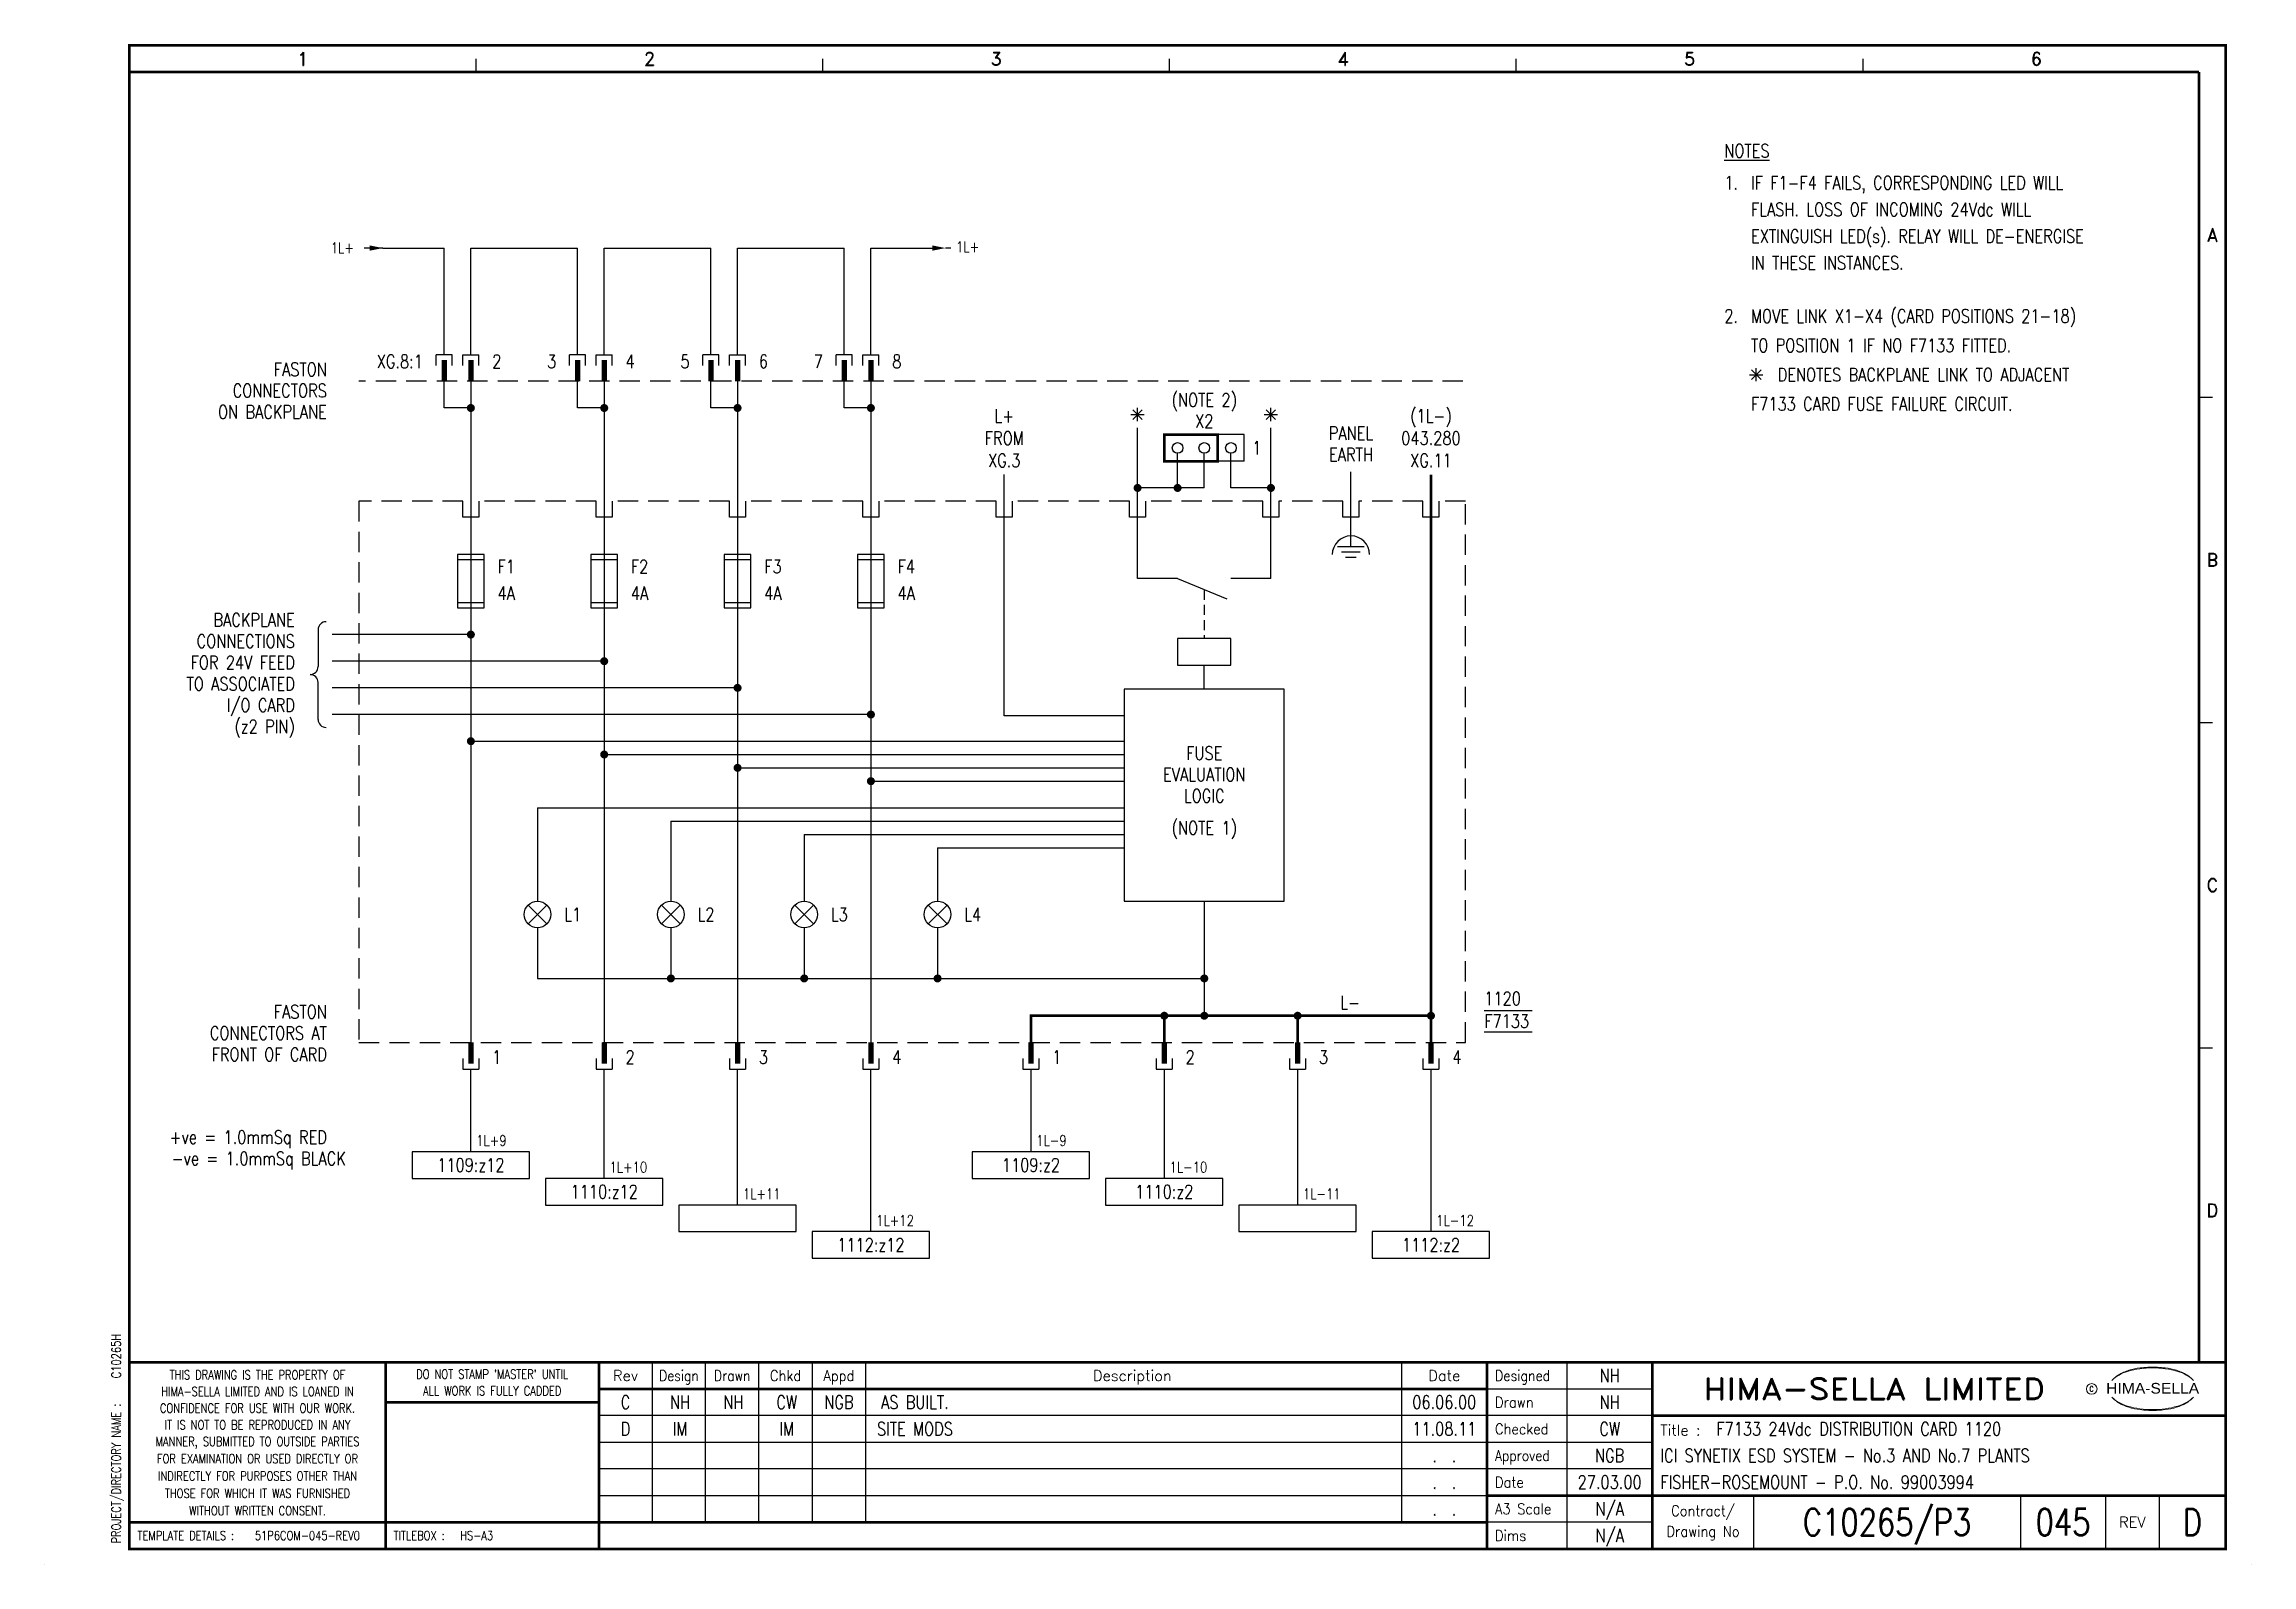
# Model space of a CAD drawing. Extents: x 0 to 414, y 0 to 285.
import ezdxf
from ezdxf.enums import TextEntityAlignment as Align

# ---------------------------------------------------------------- set-up
doc = ezdxf.new("R2010")
doc.units = 0
doc.header["$MEASUREMENT"] = 0
for name, pattern in [('CONTINU', [0]), ('HIDDEN', [9.525, 6.35, -3.175]), ('HIDDENX2', [19.05, 12.7, -6.35])]:
    doc.linetypes.add(name, pattern=pattern)
doc.layers.get('0').update_dxf_attribs({"linetype": 'CONTINUOUS'})
for name, color, linetype in [('COL', 2, 'CONTINU'), ('MCABBLACK-1_0', 4, 'CONTINUOUS'), ('MCABRED-1_0', 4, 'CONTINUOUS'), ('MCABRED-TR-2_5', 4, 'CONTINUOUS'), ('PCABBLACK-1_0', 7, 'CONTINUOUS'), ('PCABRED-1_0', 7, 'CONTINUOUS'), ('PCABRED-TR-2_5', 7, 'CONTINUOUS'), ('ROW', 2, 'CONTINU'), ('SNA', 2, 'CONTINUOUS'), ('TEXT', 2, 'CONTINUOUS'), ('TPOL', 3, 'CONTINUOUS'), ('UPS', 2, 'CONTINUOUS')]:
    doc.layers.add(name, color=color, linetype=linetype)
doc.styles.add('ARIAL', font='ARIAL.TTF', dxfattribs={"height": 2.5})
doc.styles.add('ROMAND', font='ROMAND')
doc.styles.add('ROMANS', font='romans.shx', dxfattribs={"width": 0.8})
doc.styles.add('SYMBOL', font='romans.shx', dxfattribs={"width": 0.8})
doc.styles.add('WIRES', font='ROMANS.shx', dxfattribs={"width": 0.8, "height": 2})

msp = doc.modelspace()

# ---------------------------------------------------------------- texts
at = {"layer": 'MCABBLACK-1_0', "style": 'WIRES', "width": 0.8}
for s, p in [('1L-9', (186, 78)), ('1L-10', (211, 73)), ('1L-11', (236, 68)), ('1L-12', (261, 63))]:
    msp.add_text(s, height=2, dxfattribs=at).set_placement(p, align=Align.BOTTOM_LEFT)
at = {"layer": 'MCABRED-1_0', "style": 'WIRES', "width": 0.8}
for s, p in [('1L+9', (81, 78)), ('1L+10', (106, 73)), ('1L+11', (131, 68)), ('1L+12', (156, 63))]:
    msp.add_text(s, height=2, dxfattribs=at).set_placement(p, align=Align.BOTTOM_LEFT)
at = {"layer": 'MCABRED-TR-2_5', "style": 'WIRES', "width": 0.8}
for p in [(53.7466, 245.4486), (170.9762, 245.6489)]:
    msp.add_text('1L+', height=2, dxfattribs=at).set_placement(p, align=Align.BOTTOM_LEFT)
at = {"layer": 'SNA', "style": 'SYMBOL', "width": 0.8}
msp.add_attdef('1120', (270, 105), '', height=2.5, dxfattribs=at)
at = {"layer": 'TEXT', "style": 'ROMANS', "width": 0.8}
for s, p in [('%%uNOTES', (315, 264)), ('1.', (315, 258)), ('IF F1-F4 FAILS, CORRESPONDING LED WILL', (320, 258)), ('FLASH. LOSS OF INCOMING 24Vdc WILL', (320, 253)), ('EXTINGUISH LED(s). RELAY WILL DE-ENERGISE', (320, 248)), ('IN THESE INSTANCES.', (320, 243)), ('MOVE LINK X1-X4 (CARD POSITIONS 21-18)', (320, 233)), ('2.', (315, 233)), ('TO POSITION 1 IF NO F7133 FITTED.', (320, 227.5)), ('2', (84, 224.5)), ('4', (109, 224.5)), ('6', (134, 224.5)), ('8', (159, 224.5)), ('DENOTES BACKPLANE LINK TO ADJACENT', (325, 222)), ('F7133 CARD FUSE FAILURE CIRCUIT.', (320, 216.5)), ('1', (226.5, 208.25)), ('F1', (85, 186)), ('F2', (110, 186)), ('F3', (135, 186)), ('F4', (160, 186)), ('4A', (85, 181)), ('4A', (110, 181)), ('4A', (135, 181)), ('4A', (160, 181)), ('L-', (243, 104.25)), ('F7133', (270, 100.75)), ('1', (84, 94)), ('2', (109, 94)), ('3', (134, 94)), ('4', (159, 94)), ('1', (189, 94)), ('2', (214, 94)), ('3', (239, 94)), ('4', (264, 94))]:
    msp.add_text(s, height=2.5, dxfattribs=at).set_placement(p)
for s, p in [('FASTON', (53, 223)), ('XG.8:1', (71, 224.5)), ('3', (96, 224.5)), ('5', (121, 224.5)), ('7', (146, 224.5)), ('CONNECTORS', (53, 219)), ('ON BACKPLANE', (53, 215)), ('BACKPLANE', (47, 176)), ('CONNECTIONS', (47, 172)), ('FOR 24V FEED', (47, 168)), ('TO ASSOCIATED', (47, 164)), ('I/O CARD', (47, 160)), ('(z2 PIN)', (47, 156)), ('FASTON', (53, 102.5)), ('CONNECTORS AT', (53, 98.5)), ('FRONT OF CARD', (53, 94.5)), ('+ve = 1.0mmSq RED', (53, 78.9788)), ('-ve = 1.0mmSq BLACK', (56.5607, 74.9788))]:
    msp.add_text(s, height=2.5, dxfattribs=at).set_placement(p, align=Align.RIGHT)
for s, p in [('(NOTE 2)', (217.5, 217.25)), ('L+', (180, 214.25)), ('X2', (217.5, 213.25)), ('(1L-)', (260, 214.25)), ('FROM', (180, 210.0833)), ('PANEL', (245, 211)), ('043.280', (260, 210.0833)), ('XG.3', (180, 205.9167)), ('EARTH', (245, 207)), ('XG.11', (260, 205.9167)), ('FUSE', (217.5, 151)), ('EVALUATION', (217.5, 147)), ('LOGIC', (217.5, 143)), ('(NOTE 1)', (217.5, 137))]:
    msp.add_text(s, height=2.5, dxfattribs=at).set_placement(p, align=Align.CENTER)
for s, p in [('L1', (97.5, 122)), ('L2', (122.5, 122)), ('L3', (147.5, 122)), ('L4', (172.5, 122))]:
    msp.add_text(s, height=2.5, dxfattribs=at).set_placement(p, align=Align.MIDDLE_LEFT)
for s, p in [('1109:z12', (80, 75)), ('1109:z2', (185, 75)), ('1110:z12', (105, 70)), ('1110:z2', (210, 70)), ('1112:z12', (155, 60)), ('1112:z2', (260, 60)), ('AS BUILT.', (163.2523, 30.5103)), ('SITE MODS', (163.2523, 25.5103))]:
    msp.add_text(s, height=2.5, dxfattribs=at).set_placement(p, align=Align.MIDDLE)
at = {"layer": 'TPOL', "style": 'ROMANS', "flags": 8}
msp.add_attdef('CN1', text='1', height=0.0025, dxfattribs=at).set_placement((63, 247), align=Align.MIDDLE_RIGHT)
msp.add_attdef('CN1', (166.5, 247), '1', height=0.0025, dxfattribs=at)

# ---------------------------------------------------------------- blocks, each defined once
blk = doc.blocks.new('EDREV')
at = {"color": 2, "style": 'ROMANS', "width": 0.8}
for tag, p in [('DES', (129.2, 29.25)), ('DRN', (139.2, 29.25)), ('CHKD', (149.2, 29.25)), ('DES', (129.2, 24.25)), ('DRN', (139.2, 24.25)), ('CHKD', (149.2, 24.25)), ('DES', (129.2, 19.25)), ('DRN', (139.2, 19.25)), ('CHKD', (149.2, 19.25)), ('DES', (129.2, 14.25)), ('DRN', (139.2, 14.25)), ('CHKD', (149.2, 14.25)), ('DES', (129.2, 9.25)), ('DRN', (139.2, 9.25)), ('CHKD', (149.2, 9.25))]:
    blk.add_attdef(tag, text='', height=2.5, dxfattribs=at).set_placement(p, align=Align.CENTER)
blk = doc.blocks.new('HS-A3')
at = {"color": 1}
for p, q in [((81, 280), (81, 282.5)), ((146, 280), (146, 282.5)), ((211, 280), (211, 282.5)), ((276, 280), (276, 282.5)), ((341, 280), (341, 282.5)), ((404, 219), (406.5, 219)), ((404, 158), (406.5, 158)), ((404, 97), (406.5, 97)), ((114, 38), (114, 8)), ((124, 8), (124, 38)), ((134, 8), (134, 38)), ((144, 38), (144, 8)), ((154, 38), (154, 8)), ((254.5, 38), (254.5, 8)), ((285.5, 38), (285.5, 3)), ((270.5, 33), (301.5, 33)), ((301.5, 28), (104, 28)), ((104, 23), (301.5, 23)), ((301.5, 18), (104, 18)), ((104, 13), (270.5, 13)), ((320.5, 13), (320.5, 3)), ((370.5, 13), (370.5, 3)), ((386.5, 3), (386.5, 13)), ((396.5, 13), (396.5, 3)), ((301.5, 8), (270.5, 8)), ((0, 0), (0, 0.025)), ((413.9, 0), (413.9, 0.025))]:
    blk.add_line(p, q, dxfattribs=at)
at = {"color": 1, "const_width": 0.5}
blk.add_lwpolyline([(16, 3), (409, 3), (409, 285), (16, 285)], close=True, dxfattribs=at)
for points in [[(16, 280), (404, 280)], [(404, 38), (404, 280)], [(409, 38), (16, 38)], [(64, 3), (64, 38)], [(104, 3), (104, 38)], [(270.5, 38), (270.5, 3)], [(301.5, 3), (301.5, 38)], [(270.5, 33), (104, 33)], [(104, 30.5), (64, 30.5)], [(409, 28), (301.5, 28)], [(270.5, 13), (409, 13)], [(270.5, 8), (16, 8)]]:
    blk.add_lwpolyline(points, dxfattribs=at)
at = {"color": 3, "lineweight": 13}
blk.add_circle((383.8795, 33), 1, dxfattribs=at)
for centre, radius, start, end in [((392.604, 29.3277), 7.2401, 106.0532, 133.5024), ((392.8763, 29.5135), 7.2999, 130.419, 136.057), ((392.1149, 30.6001), 5.9804, 122.244, 131.6154), ((391.752, 31.2819), 5.2104, 111.8206, 122.8668), ((393.7772, 27.1992), 9.7601, 107.5931, 113.9452), ((395.0991, 20.9965), 15.9367, 89.2698, 106.3911), ((394.0978, 26.015), 10.9859, 96.0146, 107.3203), ((395.2933, 18.8099), 18.2818, 92.8917, 97.3734), ((395.2419, 21.3644), 15.7281, 89.7805, 93.1738), ((395.5053, 20.9965), 15.9367, 73.6089, 90.7302), ((395.3626, 21.3644), 15.7281, 86.8262, 90.2195), ((395.3112, 18.8099), 18.2818, 82.6266, 87.1083), ((396.5067, 26.015), 10.9859, 72.6797, 83.9854), ((396.8272, 27.1992), 9.7601, 66.0548, 72.4069), ((398.0005, 29.3277), 7.2401, 46.4976, 73.9468), ((398.8524, 31.2819), 5.2104, 57.1332, 68.1794), ((398.4895, 30.6001), 5.9804, 48.3846, 57.756), ((397.7282, 29.5135), 7.2999, 43.943, 49.581), ((392.8763, 36.545), 7.2999, 223.943, 229.581), ((392.604, 36.7308), 7.2401, 226.4976, 253.9468), ((392.1149, 35.4585), 5.9804, 228.3846, 237.756), ((391.752, 34.7766), 5.2104, 237.1332, 248.1794), ((393.7772, 38.8593), 9.7601, 246.0548, 252.4069), ((395.0991, 45.062), 15.9367, 253.6089, 270.7302), ((394.0978, 40.0435), 10.9859, 252.6797, 263.9854), ((395.2933, 47.2486), 18.2818, 262.6266, 267.1083), ((395.2419, 44.6941), 15.7281, 266.8262, 270.2195), ((395.5053, 45.062), 15.9367, 269.2698, 286.3911), ((395.3626, 44.6941), 15.7281, 269.7805, 273.1738), ((395.3112, 47.2486), 18.2818, 272.8917, 277.3734), ((396.5067, 40.0435), 10.9859, 276.0146, 287.3203), ((396.8272, 38.8593), 9.7601, 287.5931, 293.9452), ((398.0005, 36.7308), 7.2401, 286.0532, 313.5024), ((398.8524, 34.7766), 5.2104, 291.8206, 302.8668), ((398.4895, 35.4585), 5.9804, 302.244, 311.6154), ((397.7282, 36.545), 7.2999, 310.419, 316.057)]:
    blk.add_arc(centre, radius, start, end, dxfattribs=at)
at = {"color": 2, "style": 'ROMAND'}
for s, p in [('1', (48.5, 282.5)), ('2', (113.5, 282.5)), ('3', (178.5, 282.5)), ('4', (243.5, 282.5)), ('5', (308.5, 282.5)), ('6', (373.5, 282.5)), ('A', (406.5, 249.5)), ('B', (406.5, 188.5)), ('C', (406.5, 127.5)), ('D', (406.5, 66.5))]:
    blk.add_text(s, height=2.5, dxfattribs=at).set_placement(p, align=Align.MIDDLE)
at = {"color": 3, "lineweight": 13, "style": 'ROMANS', "width": 0.8}
for s, p in [('HIMA-SELLA LIMITED AND IS LOANED IN', (40, 32.5193)), ('THIS DRAWING IS THE PROPERTY OF', (40, 35.6443)), ("DO NOT STAMP 'MASTER' UNTIL", (84, 35.7693)), ('ALL WORK IS FULLY CADDED', (84, 32.6443)), ('CONFIDENCE FOR USE WITH OUR WORK.', (40, 29.3879)), ('IT IS NOT TO BE REPRODUCED IN ANY', (40, 26.2629)), ('MANNER, SUBMITTED TO OUTSIDE PARTIES', (40, 23.1379)), ('FOR EXAMINATION OR USED DIRECTLY OR', (40, 19.9054)), ('INDIRECTLY FOR PURPOSES OTHER THAN', (40, 16.6554)), ('THOSE FOR WHICH IT WAS FURNISHED', (40, 13.4054)), ('WITHOUT WRITTEN CONSENT.', (40, 10.1554))]:
    blk.add_text(s, height=1.7, dxfattribs=at).set_placement(p, align=Align.MIDDLE_CENTER)
at = {"color": 4, "style": 'ROMAND'}
for s, p in [('Rev', (109, 34.5)), ('Description', (204, 34.5)), ('Date', (262.5, 34.5))]:
    blk.add_text(s, height=2, dxfattribs=at).set_placement(p, align=Align.CENTER)
for s, width, p in [('Design', 0.85, (119, 34.5)), ('Drawn', 0.85, (129, 34.5)), ('Chkd', 0.9, (139, 34.5)), ('Appd', 0.9, (149, 34.5))]:
    blk.add_text(s, height=2, dxfattribs=dict(at, width=width)).set_placement(p, align=Align.CENTER)
for s, width, p in [('Designed', 0.87, (272, 34.5)), ('Drawn', 0.9, (272, 29.5)), ('Checked', 0.9, (272, 24.5)), ('Approved', 0.85, (272, 19.5)), ('Date', 0.9, (272, 14.5)), ('A3 Scale', 0.9, (272, 9.5)), ('Dims', 0.9, (272, 4.5))]:
    blk.add_text(s, height=2, dxfattribs=dict(at, width=width)).set_placement(p)
at = {"color": 1, "style": 'ROMAND', "width": 1.15}
blk.add_text('HIMA-SELLA LIMITED', height=4, dxfattribs=at).set_placement((343.0965, 33), align=Align.MIDDLE)
at = {"color": 3, "lineweight": 13, "style": 'ROMANS', "width": 0.8}
blk.add_text('C', height=1, dxfattribs=at).set_placement((383.8436, 32.5), align=Align.CENTER)
at = {"color": 1, "style": 'ARIAL', "width": 1.05}
blk.add_text('HIMA-SELLA', height=2, dxfattribs=at).set_placement((395.3022, 32.1293), align=Align.CENTER)
at = {"color": 3, "style": 'ROMANS', "width": 0.8}
blk.add_text('PROJECT/DIRECTORY NAME :', height=1.7, rotation=90, dxfattribs=at).set_placement((13.5, 4), align=Align.MIDDLE_LEFT)
at = {"color": 4, "style": 'ROMAND'}
blk.add_text('Title :', height=2, dxfattribs=at).set_placement((303, 24.25))
at = {"color": 4, "style": 'ROMAND', "width": 0.9}
for s, p in [('Contract/', (311, 10)), ('Drawing No', (311, 6))]:
    blk.add_text(s, height=2, dxfattribs=at).set_placement(p, align=Align.MIDDLE)
at = {"color": 4, "style": 'ROMAND'}
blk.add_text('REV', height=2, dxfattribs=at).set_placement((391.5, 8), align=Align.MIDDLE)
at = {"color": 3, "style": 'ROMANS', "width": 0.8}
for s, p in [('TEMPLATE DETAILS :', (17.5, 5.5)), ('TITLEBOX :', (65.5, 5.5)), ('HS-A3', (78, 5.5))]:
    blk.add_text(s, height=1.7, dxfattribs=at).set_placement(p, align=Align.MIDDLE_LEFT)
at = {"layer": 'COL', "style": 'ROMAND', "flags": 9}
for tag, p in [('COL1', (48.5, 282.5)), ('COL2', (113.5, 282.5)), ('COL3', (178.5, 282.5)), ('COL4', (243.5, 282.5)), ('COL5', (308.5, 282.5)), ('COL6', (373.5, 282.5))]:
    blk.add_attdef(tag, p, '', height=2.5, dxfattribs=at)
at = {"layer": 'ROW', "style": 'ROMAND', "flags": 9}
for tag, p in [('ROW1', (406.5, 249.5)), ('ROW2', (406.5, 188.5)), ('ROW3', (406.5, 127.5)), ('ROW4', (406.5, 66.5))]:
    blk.add_attdef(tag, p, '', height=2.5, dxfattribs=at)
at = {"layer": 'UPS', "color": 3, "style": 'ROMANS', "width": 0.8, "flags": 8}
blk.add_attdef('PROJS->NOMPRO', text='', height=1.7, rotation=90, dxfattribs=at).set_placement((13.5, 35), align=Align.MIDDLE_LEFT)
at = {"layer": 'UPS', "style": 'ROMANS', "width": 2.74737, "flags": 8}
blk.add_attdef('PLANOS->MCAN1', text='', height=2.5, rotation=0.069611, dxfattribs=at).set_placement((156, 31.6443), (243, 31.75), align=Align.FIT)
at = {"layer": 'UPS', "style": 'ROMANS', "width": 0.8, "flags": 8}
for tag, height, p in [('PLANOS->VERIF', 2.5, (293.5, 34.25)), ('PLANOS->CANVI1', 2.5, (109, 29.25)), ('PLANOS->NCAN1', 2.5, (149, 29.25)), ('PLANOS->DCAN1', 2.5, (262.5, 29.25)), ('PLANOS->ORIG', 2.5, (293.5, 29.25)), ('PLANOS->CANVI2', 2.5, (109, 24.25)), ('PLANOS->NCAN2', 2.5, (149, 24.25)), ('PLANOS->DCAN2', 2.5, (262.5, 24.25)), ('PLANOS->HECHF', 2.5, (293.5, 24.25)), ('PLANOS->CANVI3', 2.5, (109, 19.25)), ('PLANOS->NCAN3', 2.5, (149, 19.25)), ('PLANOS->DCAN3', 2.5, (262.5, 19.25)), ('PLANOS->HECHD', 2.5, (293.5, 19.25)), ('PLANOS->CANVI4', 2.5, (109, 14.25)), ('PLANOS->NCAN4', 2.5, (149, 14.25)), ('PLANOS->DCAN4', 2.5, (262.5, 14.25)), ('PLANOS->DATACREA', 2.5, (293.5, 14.25)), ('PLANOS->CANVI5', 2.5, (109, 9.25)), ('PLANOS->NCAN5', 2.5, (149, 9.25)), ('PLANOS->DCAN5', 2.5, (262.5, 9.25)), ('PLANOS->NR1', 2.5, (293.5, 9.25)), ('PROJS->DESCPRO3', 5, (345.5, 5.5)), ('PLANOS->PLANO', 5, (378.5, 5.5)), ('PLANOS->USER', 5, (402.75, 5.5)), ('PLANOS->NR2', 2.5, (293.5, 4.25))]:
    blk.add_attdef(tag, text='', height=height, dxfattribs=at).set_placement(p, align=Align.CENTER)
at = {"layer": 'UPS', "style": 'ROMANS', "flags": 8}
for tag, width, p, p2 in [('PLANOS->MCAN2', 2.686765, (156, 26.75), (243, 26.75)), ('PLANOS->MCAN3', 2.686765, (156, 21.75), (243, 21.75)), ('PLANOS->MCAN4', 2.676923, (156, 16.75), (243, 16.75)), ('PLANOS->MCAN5', 2.686765, (156, 11.75), (243, 11.75))]:
    blk.add_attdef(tag, text='', height=2.5, dxfattribs=dict(at, width=width)).set_placement(p, p2, align=Align.FIT)
at = {"layer": 'UPS', "style": 'ROMANS', "width": 0.8, "flags": 8}
blk.add_attdef('PLANOS->DENOM', (313.5, 24.25), '', height=2.5, dxfattribs=at)
at = {"layer": 'UPS', "color": 4, "style": 'ROMANS', "width": 0.8, "flags": 8}
for tag, p in [('PROJS->DESCPRO1', (303, 19.25)), ('PROJS->DESCPRO2', (303, 14.25))]:
    blk.add_attdef(tag, p, '', height=2.5, dxfattribs=at)
at = {"layer": 'UPS', "color": 3, "style": 'ROMANS', "width": 0.8, "flags": 8}
blk.add_attdef('PLANOS->PROTOTIPO', text='', height=1.7, dxfattribs=at).set_placement((39.5, 5.5), align=Align.MIDDLE_LEFT)
at = {"layer": 'UPS', "style": 'ROMANS', "width": 0.8, "flags": 8}
blk.add_attdef('PLANOS->OBS4', text='', height=2.5, dxfattribs=at).set_placement((107, 5.5), align=Align.MIDDLE_LEFT)

# ---------------------------------------------------------------- linework, layer by layer
for p, q in [((63.5, 247), (60, 247)), ((170, 247), (169, 247)), ((73.5, 225), (73.5, 227)), ((76.5, 227), (73.5, 227)), ((76.5, 225), (76.5, 227)), ((78.5, 225), (78.5, 227)), ((78.5, 227), (81.5, 227)), ((81.5, 225), (81.5, 227)), ((98.5, 225), (98.5, 227)), ((101.5, 227), (98.5, 227)), ((101.5, 225), (101.5, 227)), ((103.5, 225), (103.5, 227)), ((103.5, 227), (106.5, 227)), ((106.5, 225), (106.5, 227)), ((123.5, 225), (123.5, 227)), ((126.5, 227), (123.5, 227)), ((126.5, 225), (126.5, 227)), ((128.5, 225), (128.5, 227)), ((128.5, 227), (131.5, 227)), ((131.5, 225), (131.5, 227)), ((148.5, 225), (148.5, 227)), ((151.5, 227), (148.5, 227)), ((151.5, 225), (151.5, 227)), ((153.5, 227), (156.5, 227)), ((153.5, 225), (153.5, 227)), ((156.5, 225), (156.5, 227)), ((75, 217), (75, 222)), ((80, 222), (80, 98)), ((100, 217), (100, 222)), ((105, 222), (105, 98)), ((125, 217), (125, 222)), ((130, 222), (130, 98)), ((150, 217), (150, 222)), ((155, 222), (155, 98)), ((80, 217), (75, 217)), ((105, 217), (100, 217)), ((130, 217), (125, 217)), ((155, 217), (150, 217)), ((203.75, 215.75), (206.25, 215.75)), ((204.1161, 214.8661), (205.8839, 216.6339)), ((205.8839, 214.8661), (204.1161, 216.6339)), ((205, 214.5), (205, 217)), ((228.75, 215.75), (231.25, 215.75)), ((230.8839, 214.8661), (229.1161, 216.6339)), ((229.1161, 214.8661), (230.8839, 216.6339)), ((230, 214.5), (230, 217)), ((205, 185), (205, 213.25)), ((225, 212), (220, 212)), ((225, 207), (225, 212)), ((230, 185), (230, 213.25)), ((212.5, 202), (212.5, 208.5)), ((217.5, 202), (217.5, 208.5)), ((225, 207), (220, 207)), ((222.5, 202), (222.5, 208.5)), ((180, 159.25), (180, 204.5)), ((245, 191), (245, 205)), ((217.5, 202), (205, 202)), ((230, 202), (222.5, 202)), ((242.5, 191), (247.5, 191)), ((77.5, 189.5), (77.5, 179.5)), ((82.5, 189.5), (77.5, 189.5)), ((82.5, 188.5), (77.5, 188.5)), ((82.5, 179.5), (82.5, 189.5)), ((107.5, 189.5), (102.5, 189.5)), ((102.5, 189.5), (102.5, 179.5)), ((107.5, 188.5), (102.5, 188.5)), ((107.5, 179.5), (107.5, 189.5)), ((132.5, 189.5), (127.5, 189.5)), ((127.5, 189.5), (127.5, 179.5)), ((132.5, 188.5), (127.5, 188.5)), ((132.5, 179.5), (132.5, 189.5)), ((157.5, 189.5), (152.5, 189.5)), ((152.5, 189.5), (152.5, 179.5)), ((157.5, 188.5), (152.5, 188.5)), ((157.5, 179.5), (157.5, 189.5)), ((243.25, 190), (246.75, 190)), ((244, 189), (246, 189)), ((212.5, 185), (205, 185)), ((212.5, 185), (221.7501, 181.2006)), ((230, 185), (222.5, 185)), ((77.5, 180.5), (82.5, 180.5)), ((77.5, 179.5), (82.5, 179.5)), ((102.5, 180.5), (107.5, 180.5)), ((102.5, 179.5), (107.5, 179.5)), ((127.5, 180.5), (132.5, 180.5)), ((127.5, 179.5), (132.5, 179.5)), ((152.5, 180.5), (157.5, 180.5)), ((152.5, 179.5), (157.5, 179.5)), ((51.3594, 175.4094), (51.3594, 168.5094)), ((80, 174.5), (54, 174.5)), ((212.5, 173.75), (212.5, 168.75)), ((222.5, 173.75), (212.5, 173.75)), ((222.5, 168.75), (222.5, 173.75)), ((105, 169.5), (54, 169.5)), ((212.5, 168.75), (222.5, 168.75)), ((217.5, 164.25), (217.5, 168.75)), ((51.3594, 158.5906), (51.3594, 165.4906)), ((130, 164.5), (54, 164.5)), ((202.5, 164.25), (202.5, 124.5)), ((232.5, 164.25), (202.5, 164.25)), ((232.5, 124.5), (232.5, 164.25)), ((155, 159.5), (54, 159.5)), ((202.5, 159.25), (180, 159.25)), ((80, 154.5), (202.5, 154.5)), ((105, 152), (202.5, 152)), ((130, 149.5), (202.5, 149.5)), ((155, 147), (202.5, 147)), ((92.5, 142), (92.5, 124.5)), ((92.5, 142), (202.5, 142)), ((117.5, 139.5), (117.5, 124.5)), ((117.5, 139.5), (202.5, 139.5)), ((142.5, 137), (142.5, 124.5)), ((142.5, 137), (202.5, 137)), ((167.5, 134.5), (167.5, 124.5)), ((167.5, 134.5), (202.5, 134.5)), ((202.5, 124.5), (232.5, 124.5)), ((217.5, 124.5), (217.5, 103)), ((90.7322, 123.7678), (94.2678, 120.2322)), ((90.7322, 120.2322), (94.2678, 123.7678)), ((115.7322, 123.7678), (119.2678, 120.2322)), ((115.7322, 120.2322), (119.2678, 123.7678)), ((140.7322, 123.7678), (144.2678, 120.2322)), ((140.7322, 120.2322), (144.2678, 123.7678)), ((165.7322, 123.7678), (169.2678, 120.2322)), ((165.7322, 120.2322), (169.2678, 123.7678)), ((92.5, 119.5), (92.5, 110)), ((117.5, 119.5), (117.5, 110)), ((142.5, 119.5), (142.5, 110)), ((167.5, 119.5), (167.5, 110)), ((92.5, 110), (217.5, 110)), ((270, 104), (279, 104)), ((270, 100), (279, 100)), ((78.5, 95), (78.5, 93)), ((78.5, 93), (81.5, 93)), ((81.5, 95), (81.5, 93)), ((103.5, 95), (103.5, 93)), ((103.5, 93), (106.5, 93)), ((106.5, 95), (106.5, 93)), ((128.5, 95), (128.5, 93)), ((128.5, 93), (131.5, 93)), ((131.5, 95), (131.5, 93)), ((153.5, 95), (153.5, 93)), ((153.5, 93), (156.5, 93)), ((156.5, 95), (156.5, 93)), ((183.5, 95), (183.5, 93)), ((183.5, 93), (186.5, 93)), ((186.5, 95), (186.5, 93)), ((208.5, 95), (208.5, 93)), ((208.5, 93), (211.5, 93)), ((211.5, 95), (211.5, 93)), ((233.5, 95), (233.5, 93)), ((233.5, 93), (236.5, 93)), ((236.5, 95), (236.5, 93)), ((258.5, 95), (258.5, 93)), ((258.5, 93), (261.5, 93)), ((261.5, 95), (261.5, 93)), ((91, 77.5), (69, 77.5)), ((69, 77.5), (69, 72.5)), ((91, 72.5), (91, 77.5)), ((196, 77.5), (174, 77.5)), ((174, 77.5), (174, 72.5)), ((196, 72.5), (196, 77.5)), ((69, 72.5), (91, 72.5)), ((116, 72.5), (94, 72.5)), ((94, 72.5), (94, 67.5)), ((116, 67.5), (116, 72.5)), ((174, 72.5), (196, 72.5)), ((221, 72.5), (199, 72.5)), ((199, 72.5), (199, 67.5)), ((221, 67.5), (221, 72.5)), ((94, 67.5), (116, 67.5)), ((141, 67.5), (119, 67.5)), ((119, 67.5), (119, 62.5)), ((141, 62.5), (141, 67.5)), ((199, 67.5), (221, 67.5)), ((246, 67.5), (224, 67.5)), ((224, 67.5), (224, 62.5)), ((246, 62.5), (246, 67.5)), ((119, 62.5), (141, 62.5)), ((144, 62.5), (144, 57.5)), ((166, 62.5), (144, 62.5)), ((166, 57.5), (166, 62.5)), ((224, 62.5), (246, 62.5)), ((249, 62.5), (249, 57.5)), ((271, 62.5), (249, 62.5)), ((271, 57.5), (271, 62.5)), ((144, 57.5), (166, 57.5)), ((249, 57.5), (271, 57.5))]:
    msp.add_line(p, q)
at = {"linetype": 'HIDDENX2', "ltscale": 0.3}
msp.add_line((266, 222), (59, 222), dxfattribs=at)
at = {"linetype": 'HIDDEN', "ltscale": 0.3}
msp.add_line((217.5, 182.9463), (217.5, 173.75), dxfattribs=at)
for points, const_width in [([(75, 226), (75, 222)], 1), ([(80, 226), (80, 222)], 1), ([(100, 226), (100, 222)], 1), ([(105, 226), (105, 222)], 1), ([(125, 226), (125, 222)], 1), ([(130, 226), (130, 222)], 1), ([(150, 226), (150, 222)], 1), ([(155, 226), (155, 222)], 1), ([(260, 98), (260, 204.5)], 0.5), ([(260, 103), (185, 103), (185, 98)], 0.5), ([(210, 98), (210, 103)], 0.5), ([(235, 98), (235, 103)], 0.5), ([(80, 94), (80, 98)], 1), ([(105, 94), (105, 98)], 1), ([(130, 94), (130, 98)], 1), ([(155, 94), (155, 98)], 1), ([(185, 94), (185, 98)], 1), ([(210, 94), (210, 98)], 1), ([(235, 94), (235, 98)], 1), ([(260, 94), (260, 98)], 1)]:
    msp.add_lwpolyline(points, dxfattribs=dict(const_width=const_width))
at = {"const_width": 0.75}
for points in [[(79.625, 217, 1), (80.375, 217, 1)], [(104.625, 217, 1), (105.375, 217, 1)], [(129.625, 217, 1), (130.375, 217, 1)], [(154.625, 217, 1), (155.375, 217, 1)], [(204.625, 202, 1), (205.375, 202, 1)], [(212.125, 202, 1), (212.875, 202, 1)], [(229.625, 202, 1), (230.375, 202, 1)], [(79.625, 174.5, 1), (80.375, 174.5, 1)], [(104.625, 169.5, 1), (105.375, 169.5, 1)], [(129.625, 164.5, 1), (130.375, 164.5, 1)], [(154.625, 159.5, 1), (155.375, 159.5, 1)], [(79.625, 154.5, 1), (80.375, 154.5, 1)], [(104.625, 152, 1), (105.375, 152, 1)], [(129.625, 149.5, 1), (130.375, 149.5, 1)], [(154.625, 147, 1), (155.375, 147, 1)], [(117.125, 110, 1), (117.875, 110, 1)], [(142.125, 110, 1), (142.875, 110, 1)], [(167.125, 110, 1), (167.875, 110, 1)], [(217.125, 110, 1), (217.875, 110, 1)], [(209.625, 103, 1), (210.375, 103, 1)], [(217.125, 103, 1), (217.875, 103, 1)], [(234.625, 103, 1), (235.375, 103, 1)], [(259.625, 103, 1), (260.375, 103, 1)]]:
    msp.add_lwpolyline(points, format="xyb", close=True, dxfattribs=at)
at = {"const_width": 0.5}
msp.add_lwpolyline([(220, 207), (210, 207), (210, 212), (220, 212)], close=True, dxfattribs=at)
at = {"linetype": 'HIDDENX2', "ltscale": 0.3}
msp.add_lwpolyline([(153.5, 196.5), (153.5, 199.5), (131.5, 199.5), (131.5, 196.5), (128.5, 196.5), (128.5, 199.5), (106.5, 199.5), (106.5, 196.5), (103.5, 196.5), (103.5, 199.5), (81.5, 199.5), (81.5, 196.5), (78.5, 196.5), (78.5, 199.5), (59, 199.5), (59, 98), (266.5, 98), (266.5, 199.5), (261.5, 199.5), (261.5, 196.5), (258.5, 196.5), (258.5, 199.5), (246.5, 199.5), (246.5, 196.5), (243.5, 196.5), (243.5, 199.5), (231.5, 199.5), (231.5, 196.5), (228.5, 196.5), (228.5, 199.5), (206.5, 199.5), (206.5, 196.5), (203.5, 196.5), (203.5, 199.5), (181.5, 199.5), (181.5, 196.5), (178.5, 196.5), (178.5, 199.5), (156.5, 199.5), (156.5, 196.5)], close=True, dxfattribs=at)
for centre, radius in [((212.5, 209.5), 1), ((217.5, 209.5), 1), ((222.5, 209.5), 1), ((92.5, 122), 2.5), ((117.5, 122), 2.5), ((142.5, 122), 2.5), ((167.5, 122), 2.5)]:
    msp.add_circle(centre, radius)
for centre, radius, start, end in [((245, 189.5), 3.5, 0, 180), ((52.8687, 175.4094), 1.5094, 90, 180), ((49.85, 168.5094), 1.5094, 270, 0), ((49.85, 165.4906), 1.5094, 0, 90), ((52.8687, 158.5906), 1.5094, 180, 270)]:
    msp.add_arc(centre, radius, start, end)
for points in [[(61, 247.5), (61, 246.5), (63.5, 247)], [(166.5, 247.5), (166.5, 246.5), (169, 247)]]:
    msp.add_solid(points)
at = {"layer": 'PCABBLACK-1_0'}
for p, q in [((185, 93), (185, 78)), ((210, 93), (210, 73)), ((235, 93), (235, 68)), ((260, 93), (260, 63)), ((185, 78), (185, 77.5)), ((210, 73), (210, 72.5)), ((235, 68), (235, 67.5)), ((260, 63), (260, 62.5))]:
    msp.add_line(p, q, dxfattribs=at)
at = {"layer": 'PCABRED-1_0'}
for p, q in [((80, 78), (80, 93)), ((105, 73), (105, 93)), ((130, 68), (130, 93)), ((155, 63), (155, 93)), ((80, 77.5), (80, 78)), ((105, 72.5), (105, 73)), ((130, 67.5), (130, 68)), ((155, 62.5), (155, 63))]:
    msp.add_line(p, q, dxfattribs=at)
at = {"layer": 'PCABRED-TR-2_5'}
for p, q in [((63.5, 247), (66, 247)), ((66, 247), (75, 247)), ((75, 227), (75, 247)), ((80, 227), (80, 247)), ((80, 247), (88, 247)), ((88, 247), (100, 247)), ((100, 227), (100, 247)), ((105, 227), (105, 247)), ((105, 247), (113, 247)), ((113, 247), (125, 247)), ((125, 227), (125, 247)), ((130, 227), (130, 247)), ((130, 247), (138, 247)), ((138, 247), (150, 247)), ((150, 227), (150, 247)), ((155, 227), (155, 247)), ((155, 247), (158, 247)), ((158, 247), (166.5, 247))]:
    msp.add_line(p, q, dxfattribs=at)
at = {"layer": 'TEXT'}
for p, q in [((321.8839, 222.3661), (320.1161, 224.1339)), ((320.1161, 222.3661), (321.8839, 224.1339)), ((321, 222), (321, 224.5)), ((319.75, 223.25), (322.25, 223.25))]:
    msp.add_line(p, q, dxfattribs=at)

# ---------------------------------------------------------------- block references
msp.add_blockref('HS-A3', (0, 0)).add_auto_attribs({'PROJS->NOMPRO': 'C10265H', 'PLANOS->PROTOTIPO': '51P6COM-045-REV0', 'PLANOS->NCAN1': 'NGB', 'PLANOS->CANVI2': 'D', 'PLANOS->CANVI1': 'C', 'PROJS->DESCPRO3': 'C10265/P3', 'PLANOS->DATACREA': '27.03.00', 'PLANOS->DCAN5': '.  .', 'PLANOS->DCAN2': '11.08.11', 'PLANOS->DCAN3': '.  .', 'PLANOS->DCAN4': '.  .', 'PLANOS->DCAN1': '06.06.00', 'PLANOS->NR1': 'N/A', 'PLANOS->NR2': 'N/A', 'PROJS->DESCPRO1': 'ICI SYNETIX ESD SYSTEM - No.3 AND No.7 PLANTS', 'PROJS->DESCPRO2': 'FISHER-ROSEMOUNT - P.O. No. 99003994', 'PLANOS->ORIG': 'NH', 'PLANOS->HECHD': 'NGB', 'PLANOS->HECHF': 'CW', 'PLANOS->VERIF': 'NH', 'PLANOS->DENOM': 'F7133 24Vdc DISTRIBUTION CARD 1120', 'PLANOS->USER': 'D', 'PLANOS->PLANO': '045'})
ref = msp.add_blockref('EDREV', (-10, 0))
ref.add_attrib('DES', 'NH', dxfattribs={"color": 2, "height": 2.5, "style": 'ROMANS', "width": 0.8}).set_placement((119.2, 29.25), align=Align.CENTER)
ref.add_attrib('DRN', 'NH', dxfattribs={"color": 2, "height": 2.5, "style": 'ROMANS', "width": 0.8}).set_placement((129.2, 29.25), align=Align.CENTER)
ref.add_attrib('CHKD', 'CW', dxfattribs={"color": 2, "height": 2.5, "style": 'ROMANS', "width": 0.8}).set_placement((139.2, 29.25), align=Align.CENTER)
ref.add_attrib('DES', 'IM', dxfattribs={"color": 2, "height": 2.5, "style": 'ROMANS', "width": 0.8}).set_placement((119.2, 24.25), align=Align.CENTER)
ref.add_attrib('CHKD', 'IM', dxfattribs={"color": 2, "height": 2.5, "style": 'ROMANS', "width": 0.8}).set_placement((139.2, 24.25), align=Align.CENTER)

msp.set_redraw_order([(e.dxf.handle, doc.entitydb.next_handle()) for e in msp.query("TEXT MTEXT ATTDEF DIMENSION ARC_DIMENSION")])  # texts and dimensions are drawn at this point

doc.saveas('drawing.dxf')
